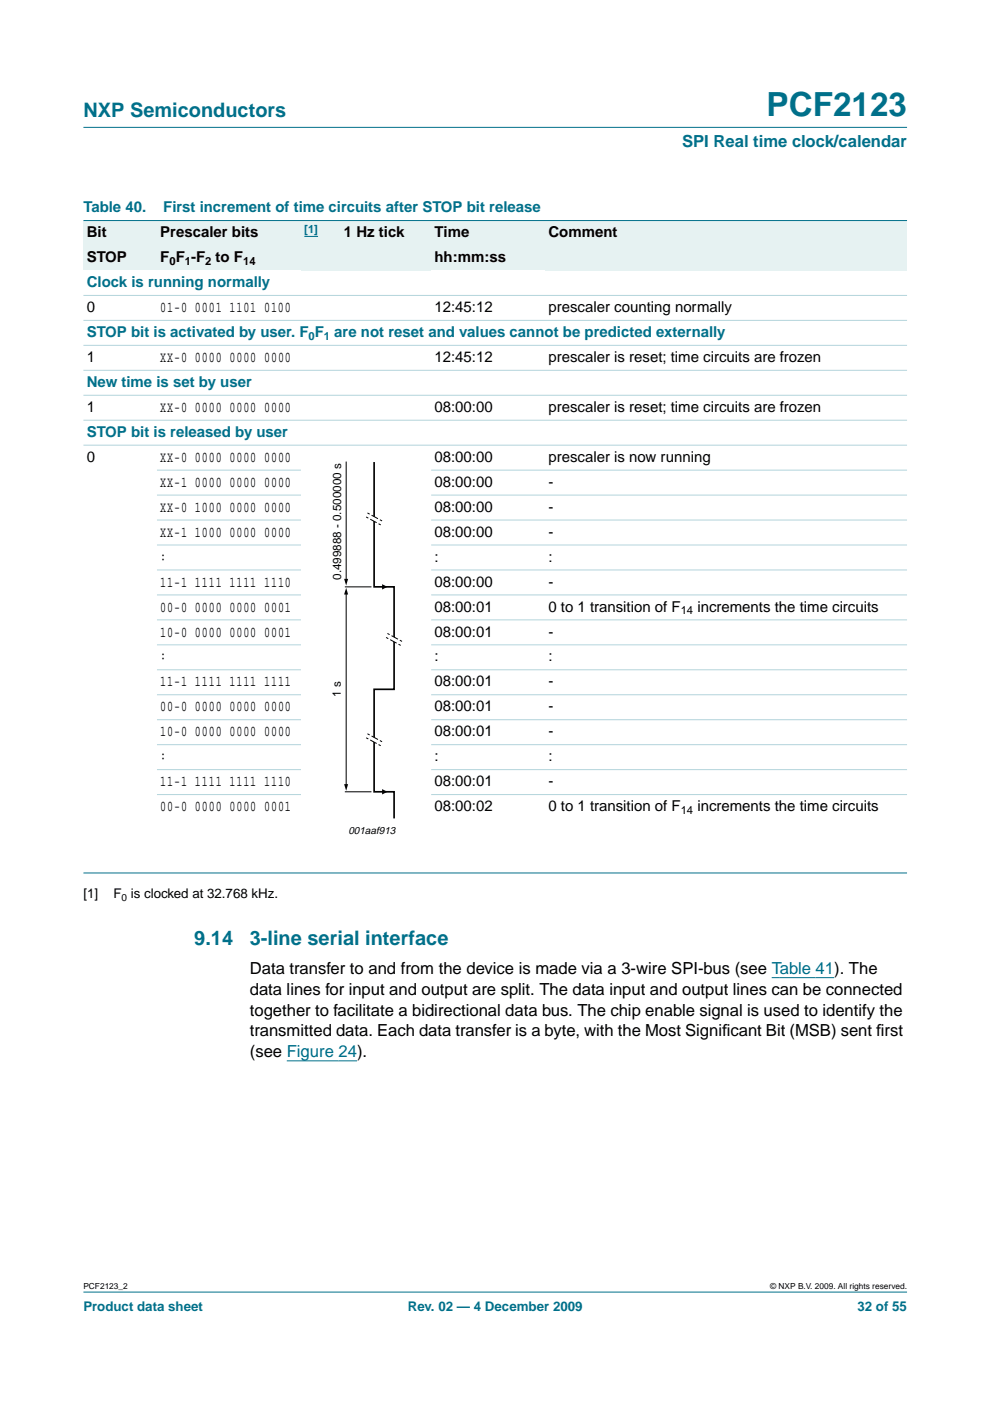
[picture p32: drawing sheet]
<svg xmlns="http://www.w3.org/2000/svg" width="210mm" height="297mm" viewBox="0 0 210 297" stroke-linecap="round" stroke-linejoin="round" font-family="sans-serif">
<defs><g id="words">
<text font-size="7.1" fill="#00708a" x="162.5" y="24.7">PCF2123</text>
<g font-size="4.2" fill="#00708a">
<text x="17.7" y="24.9">NXP Semiconductors</text>
<text x="41.2" y="200.3">9.14</text>
<text x="53" y="200.3">3-line serial interface</text>
</g>
<text font-size="3.5" fill="#00708a" x="144.6" y="31.1">SPI Real time clock/calendar</text>
<g font-size="3.5">
<text x="53" y="206.5">Data transfer to and from the device is made via a 3-wire SPI-bus (see Table 41). The</text>
<text x="53" y="210.9">data lines for input and output are split. The data input and output lines can be connected</text>
<text x="53" y="215.3">together to facilitate a bidirectional data bus. The chip enable signal is used to identify the</text>
<text x="53" y="219.7">transmitted data. Each data transfer is a byte, with the Most Signif</text>
<text x="153.1" y="219.7">icant Bit (MSB) sent f</text>
<text x="185.8" y="219.7">irst</text>
<text x="53" y="224.1">(see Figure 24).</text>
</g>
<g font-size="3.2" fill="#00708a">
<text x="17.7" y="45">Table 40.</text>
<text x="34.6" y="45">First increment of time circuits after STOP bit release</text>
<text x="18.4" y="60.9">Clock is running normally</text>
<text x="18.4" y="71.5">STOP bit is activated by user. F F are not reset and values cannot be predicted externally</text>
<text x="18.4" y="82">New time is set by user</text>
<text x="18.4" y="92.6">STOP bit is released by user</text>
</g>
<g font-size="3.2">
<text x="18.4" y="50.3">Bit</text>
<text x="34" y="50.3">Prescaler bits</text>
<text x="72.9" y="50.3">1 Hz tick</text>
<text x="92.1" y="50.3">Time</text>
<text x="116.3" y="50.3">Comment</text>
<text x="18.4" y="55.6">STOP</text>
<text x="34" y="55.6">F F -F to F</text>
<text x="92.1" y="55.6">hh:mm:ss</text>
<text x="18.4" y="66.2">0</text>
<text x="34" y="66.2">01-0 0001 1101 0100</text>
<text x="92.1" y="66.2">12:45:12</text>
<text x="116.3" y="66.2">prescaler counting normally</text>
<text x="18.4" y="76.7">1</text>
<text x="34" y="76.7">XX-0 0000 0000 0000</text>
<text x="92.1" y="76.7">12:45:12</text>
<text x="116.3" y="76.7">prescaler is reset; time circuits are frozen</text>
<text x="18.4" y="87.3">1</text>
<text x="34" y="87.3">XX-0 0000 0000 0000</text>
<text x="92.1" y="87.3">08:00:00</text>
<text x="116.3" y="87.3">prescaler is reset; time circuits are frozen</text>
<text x="18.4" y="97.9">0</text>
<text x="34" y="97.9">XX-0 0000 0000 0000</text>
<text x="92.1" y="97.9">08:00:00</text>
<text x="116.3" y="97.9">prescaler is now running</text>
<text x="34" y="103.2">XX-1 0000 0000 0000</text>
<text x="92.1" y="103.2">08:00:00</text>
<text x="116.3" y="103.2">-</text>
<text x="34" y="108.5">XX-0 1000 0000 0000</text>
<text x="34" y="113.8">XX-1 1000 0000 0000</text>
<text x="92.1" y="108.5">08:00:00</text>
<text x="92.1" y="113.8">08:00:00</text>
<text x="116.3" y="108.5">-</text>
<text x="116.3" y="113.8">-</text>
<text x="34" y="119.1">:</text>
<text x="92.1" y="119.1">:</text>
<text x="116.3" y="119.1">:</text>
<text x="34" y="124.4">11-1 1111 1111 1110</text>
<text x="92.1" y="124.4">08:00:00</text>
<text x="116.3" y="124.4">-</text>
<text x="34" y="129.7">00-0 0000 0000 0001</text>
<text x="92.1" y="129.7">08:00:01</text>
<text x="116.3" y="129.7">0 to 1 transition of F</text>
<text x="147.9" y="129.7">increments the time circuits</text>
<text x="34" y="135">10-0 0000 0000 0001</text>
<text x="92.1" y="135">08:00:01</text>
<text x="116.3" y="135">-</text>
<text x="34" y="140.2">:</text>
<text x="92.1" y="140.2">:</text>
<text x="116.3" y="140.2">:</text>
<text x="34" y="145.5">11-1 1111 1111 1111</text>
<text x="92.1" y="145.5">08:00:01</text>
<text x="116.3" y="145.5">-</text>
<text x="34" y="150.8">00-0 0000 0000 0000</text>
<text x="92.1" y="150.8">08:00:01</text>
<text x="116.3" y="150.8">-</text>
<text x="34" y="156.1">10-0 0000 0000 0000</text>
<text x="34" y="161.4">:</text>
<text x="92.1" y="156.1">08:00:01</text>
<text x="92.1" y="161.4">:</text>
<text x="116.3" y="156.1">-</text>
<text x="116.3" y="161.4">:</text>
<text x="34" y="166.7">11-1 1111 1111 1110</text>
<text x="92.1" y="166.7">08:00:01</text>
<text x="116.3" y="166.7">-</text>
<text x="34" y="172">00-0 0000 0000 0001</text>
<text x="92.1" y="172">08:00:02</text>
<text x="116.3" y="172">0 to 1 transition of F</text>
<text x="147.9" y="172">increments the time circuits</text>
</g>
<g font-size="2.8">
<text x="17.7" y="190.5">[1]</text>
<text x="24" y="190.5">F is clocked at 32.768 kHz.</text>
</g>
<g font-size="2.8" fill="#00708a">
<text x="17.7" y="278">Product data sheet</text>
<text x="86.5" y="278">Rev. 02 — 4 December 2009</text>
<text x="181.8" y="278">32 of 55</text>
</g>
<g font-size="2.5">
<text x="72.3" y="123" transform="rotate(-90 72.3 123)">0.499888 - 0.500000 s</text>
<text x="72.3" y="147.8" transform="rotate(-90 72.3 147.8)">1 s</text>
</g>
<text font-size="2.4" fill="#00f" x="64.5" y="49.3">[1]</text>
<g font-size="2.4">
<text x="35.9" y="56.2">0</text>
<text x="39.2" y="56.2">1</text>
<text x="43.5" y="56.2">2</text>
<text x="51.5" y="56.2">14</text>
<text x="144.3" y="130.2">14</text>
<text x="144.3" y="172.6">14</text>
</g>
<g font-size="2.4" fill="#00708a">
<text x="65.4" y="72">0</text>
<text x="68.7" y="72">1</text>
</g>
<text font-size="2.2" x="73.9" y="176.8">001aaf913</text>
<text font-size="2.1" x="25.8" y="191">0</text>
<g font-size="1.8">
<text x="17.7" y="273.4">PCF2123_2</text>
<text x="163.3" y="273.4">© NXP B.V. 2009. All rights reserved.</text>
</g>
</g></defs>
<g fill="#00708a" stroke="#00708a" stroke-width=".21">
<path d="M17.7 273.9h174.6z"/>
<path d="M17.7 27h174.6z"/>
</g>
<path d="M163.6 207.3h13.3M60.8 224.9h14.9" fill="none" stroke="#00f" stroke-width=".21"/>
<g fill="#e6f2f2">
<path d="M17.7 46.8h15.6v5.3h-15.6z" fill-rule="evenodd"/>
<path d="M33.3 46.8h30.5v5.3h-30.5z" fill-rule="evenodd"/>
<path d="M63.8 46.8h8.4v10.5h-8.4z" fill-rule="evenodd"/>
</g>
<path d="M64.5 50.1h2.9z" fill="#00f" stroke="#00f" stroke-width=".21"/>
<g fill="#e6f2f2">
<path d="M72.2 46.8h19.2v10.5h-19.2z" fill-rule="evenodd"/>
<path d="M91.4 46.8h24.2v5.3h-24.2z" fill-rule="evenodd"/>
<path d="M115.6 46.8h76.7v10.5h-76.7z" fill-rule="evenodd"/>
<path d="M17.7 52.1h15.6v5.2h-15.6z" fill-rule="evenodd"/>
<path d="M33.3 52.1h30.5v5.2h-30.5z" fill-rule="evenodd"/>
<path d="M91.4 52.1h24.2v5.2h-24.2z" fill-rule="evenodd"/>
</g>
<g fill="#00708a" stroke="#00708a" stroke-width=".21">
<path d="M17.7 46.8h174.6z"/>
<path d="M17.7 185.1h174.6z"/>
</g>
<g fill="#b3d4db" stroke="#b3d4db" stroke-width=".21">
<path d="M17.7 62.6h174.6z"/>
<path d="M17.7 67.9h174.6z"/>
<path d="M17.7 73.2h174.6z"/>
<path d="M17.7 78.5h174.6z"/>
<path d="M17.7 83.8h174.6z"/>
<path d="M17.7 89.1h174.6z"/>
<path d="M17.7 94.4h174.6z"/>
<path d="M33.3 99.7h30.5z"/>
<path d="M91.4 99.7h100.9z"/>
<path d="M33.3 105h30.5z"/>
<path d="M91.4 105h100.9z"/>
<path d="M33.3 110.3h30.5z"/>
<path d="M91.4 110.3h100.9z"/>
<path d="M33.3 115.6h30.5z"/>
<path d="M91.4 115.6h100.9z"/>
<path d="M33.3 120.8h30.5z"/>
<path d="M91.4 120.8h100.9z"/>
<path d="M33.3 126.1h30.5z"/>
<path d="M91.4 126.1h100.9z"/>
<path d="M33.3 131.4h30.5z"/>
<path d="M91.4 131.4h100.9z"/>
<path d="M33.3 136.7h30.5z"/>
<path d="M91.4 136.7h100.9z"/>
<path d="M33.3 142h30.5z"/>
<path d="M91.4 142h100.9z"/>
<path d="M33.3 147.3h30.5z"/>
<path d="M91.4 147.3h100.9z"/>
<path d="M33.3 152.6h30.5z"/>
<path d="M91.4 152.6h100.9z"/>
<path d="M33.3 157.9h30.5z"/>
<path d="M91.4 157.9h100.9z"/>
<path d="M33.3 163.2h30.5z"/>
<path d="M91.4 163.2h100.9z"/>
<path d="M33.3 168.5h30.5z"/>
<path d="M91.4 168.5h100.9z"/>
</g>
<path d="M73 122.7h.8l-.4 1.4zM73.4 124.6l.4 1.4h-.8zM81 123.9l1.1 .5-1.1 .6zM73 166.3h.8l-.4 1.4zM81 167.3l1.1 .6-1.1 .5z" fill="#000"/>
<path d="M73.4 98v25M73.4 125.8v40.6" fill="none" stroke="#000" stroke-width=".21"/>
<path d="M79.3 98v26.4h4.3v21.8h-4.3v21.7h4.3v5.6" fill="none" stroke="#000" stroke-width=".35"/>
<path d="M82.1 134.3l3.1 1.7-.2 .8-3.1-1.7z" fill="#fff"/>
<path d="M81.9 135.1l3.1 1.7M82.1 134.3l3.1 1.7" fill="none" stroke="#000" stroke-width=".21" stroke-dasharray=".5 .5 1.6 .5 .5" stroke-linecap="butt"/>
<path d="M77.9 155.6l3.1 1.7-.3 .8-3.1-1.7z" fill="#fff"/>
<path d="M77.6 156.4l3.1 1.7M77.9 155.6l3.1 1.7" fill="none" stroke="#000" stroke-width=".21" stroke-dasharray=".5 .5 1.6 .5 .5" stroke-linecap="butt"/>
<path d="M77.9 108.8l3.1 1.7-.3 .8-3.1-1.7z" fill="#fff"/>
<path d="M77.6 109.6l3.1 1.7M77.9 108.8l3.1 1.7" fill="none" stroke="#000" stroke-width=".21" stroke-dasharray=".5 .5 1.6 .5 .5" stroke-linecap="butt"/>
<path d="M73.1 124.4h5.7M73.1 167.9h5.7" fill="none" stroke="#000" stroke-width=".21"/>
<use href="#words"/>
</svg>
